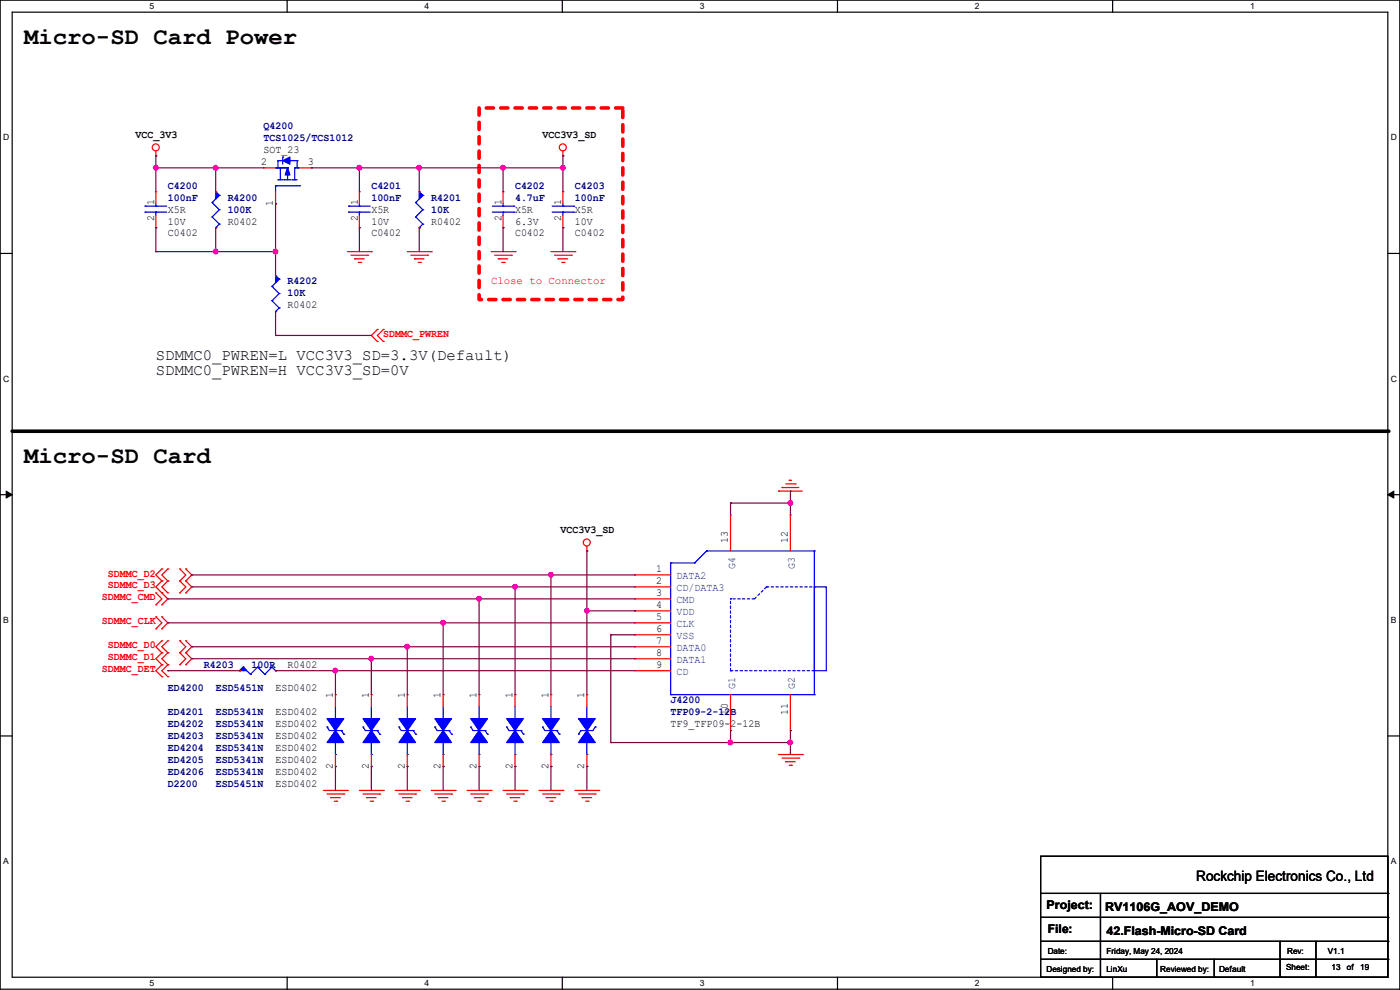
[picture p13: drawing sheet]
<svg xmlns="http://www.w3.org/2000/svg" width="297mm" height="210mm" viewBox="0 0 297 210" stroke-linecap="round" stroke-linejoin="round" font-family="sans-serif">
<defs><g id="words">
<g font-size="5.1">
<text x="5.1" y="9.4">Micro-SD Card Power</text>
<text x="5.1" y="98.3">Micro-SD Card</text>
</g>
<g font-size="3.3">
<text x="33.1" y="76.3">SDMMC0_PWREN=L VCC3V3_SD=3.3V(Default)</text>
<text x="33.1" y="79.6">SDMMC0_PWREN=H VCC3V3_SD=0V</text>
</g>
<text font-size="3" x="253.8" y="186.9">Rockchip Electronics Co., Ltd</text>
<g font-size="2.5">
<text x="222" y="192.9">Project:</text>
<text x="222.3" y="198">File:</text>
<text x="234.5" y="193.2">RV1106G_AOV_DEMO</text>
<text x="234.7" y="198.2">42.Flash-Micro-SD Card</text>
</g>
<g font-size="2.3">
<text x="28.7" y="29.3">VCC_3V3</text>
<text x="115.1" y="29.3">VCC3V3_SD</text>
<text x="55.4" y="35.1">2</text>
<text x="55.9" y="32.4">SOT_23</text>
<text x="65.3" y="35.1">3</text>
<text x="32.7" y="46.8" transform="rotate(-90 32.7 46.8)">2</text>
<text x="32.7" y="43.5" transform="rotate(-90 32.7 43.5)">1</text>
<text x="35.6" y="45.1">X5R</text>
<text x="35.6" y="47.6">10V</text>
<text x="48.3" y="47.6">R0402</text>
<text x="57.9" y="43.7" transform="rotate(-90 57.9 43.7)">1</text>
<text x="75.9" y="46.8" transform="rotate(-90 75.9 46.8)">2</text>
<text x="75.9" y="43.5" transform="rotate(-90 75.9 43.5)">1</text>
<text x="78.8" y="45.1">X5R</text>
<text x="78.8" y="47.6">10V</text>
<text x="91.5" y="47.6">R0402</text>
<text x="106.4" y="46.8" transform="rotate(-90 106.4 46.8)">2</text>
<text x="106.4" y="43.5" transform="rotate(-90 106.4 43.5)">1</text>
<text x="109.3" y="45.1">X5R</text>
<text x="109.3" y="47.6">6.3V</text>
<text x="119.1" y="46.8" transform="rotate(-90 119.1 46.8)">2</text>
<text x="119.1" y="43.5" transform="rotate(-90 119.1 43.5)">1</text>
<text x="122" y="45.1">X5R</text>
<text x="122" y="47.6">10V</text>
<text x="35.6" y="50.2">C0402</text>
<text x="78.8" y="50.2">C0402</text>
<text x="109.3" y="50.2">C0402</text>
<text x="122" y="50.2">C0402</text>
<text x="61" y="65.4">R0402</text>
<text x="118.9" y="113.2">VCC3V3_SD</text>
<text x="154.4" y="115.1" transform="rotate(-90 154.4 115.1)">13</text>
<text x="167.1" y="115.1" transform="rotate(-90 167.1 115.1)">12</text>
<text x="139.2" y="124">2</text>
<text x="139.2" y="121.4">1</text>
<text x="139.2" y="126.5">3</text>
<text x="139.2" y="129">4</text>
<text x="139.2" y="131.6">5</text>
<text x="139.2" y="134.1">6</text>
<text x="139.2" y="136.7">7</text>
<text x="61" y="141.6">R0402</text>
<text x="139.2" y="139.2">8</text>
<text x="139.2" y="141.7">9</text>
<text x="58.5" y="146.7">ESD0402</text>
<text x="70.6" y="148.1" transform="rotate(-90 70.6 148.1)">1</text>
<text x="78.2" y="148.1" transform="rotate(-90 78.2 148.1)">1</text>
<text x="85.9" y="148.1" transform="rotate(-90 85.9 148.1)">1</text>
<text x="93.5" y="148.1" transform="rotate(-90 93.5 148.1)">1</text>
<text x="101.1" y="148.1" transform="rotate(-90 101.1 148.1)">1</text>
<text x="108.7" y="148.1" transform="rotate(-90 108.7 148.1)">1</text>
<text x="116.3" y="148.1" transform="rotate(-90 116.3 148.1)">1</text>
<text x="124" y="148.1" transform="rotate(-90 124 148.1)">1</text>
<text x="58.5" y="154.3">ESD0402</text>
<text x="58.5" y="151.8">ESD0402</text>
<text x="142.3" y="154.3">TF9_TFP09-2-12B</text>
<text x="154.4" y="151.7" transform="rotate(-90 154.4 151.7)">10</text>
<text x="167.1" y="151.7" transform="rotate(-90 167.1 151.7)">11</text>
<text x="58.5" y="159.4">ESD0402</text>
<text x="58.5" y="161.9">ESD0402</text>
<text x="58.5" y="156.8">ESD0402</text>
<text x="58.5" y="167">ESD0402</text>
<text x="58.5" y="164.5">ESD0402</text>
<text x="70.6" y="163.1" transform="rotate(-90 70.6 163.1)">2</text>
<text x="78.2" y="163.1" transform="rotate(-90 78.2 163.1)">2</text>
<text x="85.9" y="163.1" transform="rotate(-90 85.9 163.1)">2</text>
<text x="93.5" y="163.1" transform="rotate(-90 93.5 163.1)">2</text>
<text x="101.1" y="163.1" transform="rotate(-90 101.1 163.1)">2</text>
<text x="108.7" y="163.1" transform="rotate(-90 108.7 163.1)">2</text>
<text x="116.3" y="163.1" transform="rotate(-90 116.3 163.1)">2</text>
<text x="124" y="163.1" transform="rotate(-90 124 163.1)">2</text>
</g>
<g font-size="2.3" fill="#000080">
<text x="55.9" y="27.3">Q4200</text>
<text x="55.9" y="29.8">TCS1025/TCS1012</text>
<text x="35.6" y="40">C4200</text>
<text x="78.8" y="40">C4201</text>
<text x="109.3" y="40">C4202</text>
<text x="122" y="40">C4203</text>
<text x="35.6" y="42.5">100nF</text>
<text x="48.3" y="42.5">R4200</text>
<text x="48.3" y="45.1">100K</text>
<text x="78.8" y="42.5">100nF</text>
<text x="91.5" y="42.5">R4201</text>
<text x="91.5" y="45.1">10K</text>
<text x="109.3" y="42.5">4.7uF</text>
<text x="122" y="42.5">100nF</text>
<text x="61" y="60.3">R4202</text>
<text x="61" y="62.9">10K</text>
<text x="43.2" y="141.6">R4203</text>
<text x="53.4" y="141.6">100R</text>
<text x="35.6" y="146.7">ED4200</text>
<text x="45.8" y="146.7">ESD5451N</text>
<text x="142.3" y="149.2">J4200</text>
<text x="35.6" y="154.3">ED4202</text>
<text x="35.6" y="151.8">ED4201</text>
<text x="45.8" y="154.3">ESD5341N</text>
<text x="45.8" y="151.8">ESD5341N</text>
<text x="142.3" y="151.8">TFP09-2-12B</text>
<text x="35.6" y="159.4">ED4204</text>
<text x="35.6" y="161.9">ED4205</text>
<text x="35.6" y="156.8">ED4203</text>
<text x="45.8" y="159.4">ESD5341N</text>
<text x="45.8" y="161.9">ESD5341N</text>
<text x="45.8" y="156.8">ESD5341N</text>
<text x="35.6" y="167">D2200</text>
<text x="35.6" y="164.5">ED4206</text>
<text x="45.8" y="167">ESD5451N</text>
<text x="45.8" y="164.5">ESD5341N</text>
</g>
<g font-size="2.3" fill="#f00">
<text x="104.2" y="60.3">Close to Connector</text>
<text x="81.3" y="71.5">SDMMC_PWREN</text>
<text x="22.9" y="122.3">SDMMC_D2</text>
<text x="22.9" y="124.8">SDMMC_D3</text>
<text x="21.6" y="127.4">SDMMC_CMD</text>
<text x="21.6" y="132.5">SDMMC_CLK</text>
<text x="22.9" y="137.5">SDMMC_D0</text>
<text x="21.6" y="142.6">SDMMC_DET</text>
<text x="22.9" y="140.1">SDMMC_D1</text>
</g>
<g font-size="2.3" fill="#004080">
<text x="143.6" y="125.4">CD/DATA3</text>
<text x="143.6" y="122.9">DATA2</text>
<text x="156" y="120.7" transform="rotate(-90 156 120.7)">G4</text>
<text x="168.7" y="120.7" transform="rotate(-90 168.7 120.7)">G3</text>
<text x="143.6" y="128">CMD</text>
<text x="143.6" y="130.5">VDD</text>
<text x="143.6" y="133.1">CLK</text>
<text x="143.6" y="135.6">VSS</text>
<text x="143.6" y="138.1">DATA0</text>
<text x="143.6" y="140.7">DATA1</text>
<text x="143.6" y="143.2">CD</text>
<text x="156" y="146.1" transform="rotate(-90 156 146.1)">G1</text>
<text x="168.7" y="146.1" transform="rotate(-90 168.7 146.1)">G2</text>
</g>
<g font-size="1.8">
<text x="31.7" y="1.9">5</text>
<text x="90.1" y="1.9">4</text>
<text x="148.5" y="1.9">3</text>
<text x="206.8" y="1.9">2</text>
<text x="265.2" y="1.9">1</text>
<text x=".7" y="29.8">D</text>
<text x="295.1" y="29.8">D</text>
<text x=".7" y="80.9">C</text>
<text x="295.1" y="80.9">C</text>
<text x=".7" y="132.1">B</text>
<text x="295.1" y="132.1">B</text>
<text x=".7" y="183.3">A</text>
<text x="295.1" y="183.3">A</text>
<text x="222.3" y="202.3">Date:</text>
<text x="234.7" y="202.3">Friday, May 24, 2024</text>
<text x="273.1" y="202.3">Rev:</text>
<text x="281.7" y="202.3">V1.1</text>
<text x="31.7" y="209.2">5</text>
<text x="90.1" y="209.2">4</text>
<text x="148.5" y="209.2">3</text>
<text x="206.8" y="209.2">2</text>
<text x="222" y="206.1">Designed by:</text>
<text x="234.7" y="206.1">LinXu</text>
<text x="246.2" y="206.1">Reviewed by:</text>
<text x="258.6" y="206.1">Default</text>
<text x="265.2" y="209.2">1</text>
<text x="272.8" y="205.9">Sheet:</text>
<text x="282.5" y="205.9">13</text>
<text x="285.7" y="205.9">of</text>
<text x="288.6" y="205.9">19</text>
</g>
</g></defs>
<path d="M0 0h297v209.8h-297zM2.6 2.6h291.8v204.7h-291.8z" fill="none" stroke="#000" stroke-width=".25"/>
<g fill="#fff">
<path d="M31.7 .3h1v2h-1z"/>
<path d="M31.7 207.6h1v1.9h-1z"/>
</g>
<path d="M60.9 0v2.6M60.9 207.3v2.5" fill="none" stroke="#000" stroke-width=".25"/>
<g fill="#fff">
<path d="M90.1 .3h1v2h-1z"/>
<path d="M90.1 207.6h1v1.9h-1z"/>
</g>
<path d="M119.3 0v2.6M119.3 207.3v2.5" fill="none" stroke="#000" stroke-width=".25"/>
<g fill="#fff">
<path d="M148.5 .3h.9v2h-.9z"/>
<path d="M148.5 207.6h.9v1.9h-.9z"/>
</g>
<path d="M177.7 0v2.6M177.7 207.3v2.5" fill="none" stroke="#000" stroke-width=".25"/>
<g fill="#fff">
<path d="M206.8 .3h1v2h-1z"/>
<path d="M206.8 207.6h1v1.9h-1z"/>
</g>
<path d="M236.1 0v2.6M236.1 207.3v2.5" fill="none" stroke="#000" stroke-width=".25"/>
<g fill="#fff">
<path d="M265.2 .3h1v2h-1z"/>
<path d="M265.2 207.6h1v1.9h-1z"/>
<path d="M.7 28.2h1.2v1.9h-1.2z"/>
<path d="M295.1 28.2h1.2v1.9h-1.2z"/>
<path d="M.7 79.3h1.2v2h-1.2z"/>
<path d="M295.1 79.3h1.2v2h-1.2z"/>
</g>
<path d="M0 53.8h2.6M294.4 53.8h2.6" fill="none" stroke="#000" stroke-width=".25"/>
<g fill="#fff">
<path d="M.7 130.5h1.2v2h-1.2z"/>
<path d="M295.1 130.5h1.1v2h-1.1z"/>
</g>
<path d="M0 104.9h2.6M294.4 104.9h2.6" fill="none" stroke="#000" stroke-width=".25"/>
<path d="M1.3 104.2l1.3 .7-1.3 .8zM294.4 104.9l1.3-.7v1.5z" fill="#000" stroke="#000" stroke-width=".21"/>
<g fill="#fff">
<path d="M.7 181.7h1.2v2h-1.2z"/>
<path d="M295.1 181.7h1.1v2h-1.1z"/>
</g>
<g fill="none" stroke="#000" stroke-width=".25">
<path d="M0 156.1h2.6M294.4 156.1h2.6M220.8 181.7h73.6v25.6h-73.6zM220.8 189.5h73.6M220.8 194.6h73.6M220.8 199.7h73.6M233.5 189.5v17.8M271.6 199.7v7.6M279.2 199.7v7.6M294.4 189.5h.1M294.4 194.6h.1M294.4 199.7h.1"/>
<path d="M220.8 203.5h73.6M233.5 207.3h.1M245.4 207.3h.1M245.4 203.5v3.8M257.6 207.3h.1M257.6 203.5v3.8M271.6 207.3h.1M279.2 207.3h.1M294.4 203.5h.1"/>
</g>
<path d="M2.6 91.5h291.8" fill="none" stroke="#000" stroke-width=".76"/>
<circle cx="294.4" cy="91.5" r=".38" fill="#000"/>
<path d="M101.6 22.9h30.5v40.6h-30.5z" fill="none" stroke="#f00" stroke-width=".76" stroke-dasharray="1.5 1.5"/>
<g fill="none" stroke="#f00" stroke-width=".25">
<path d="M33.1 33.1h.1M33.1 32v1.1M55.9 35.6h.1M55.9 35.6h2.6M63.5 35.6h2.6M66.1 35.6h.1M119.4 33.1h.1M119.4 32v1.1M33.1 40.7h.1M33.1 48.3h.1M33.1 40.7v2.5M33.1 45.8v2.5"/>
<path d="M45.8 40.7h.1M45.8 48.3h.1M58.5 43.2h.1M58.5 58.5h.1M58.5 40.7v2.5M73.7 53.4h5.1M74.5 54.1h3.5M75.2 54.9h.1M75.2 54.9h2.1M76 55.7h.5M76.2 40.7h.1M76.2 48.3h.1"/>
<path d="M76.2 40.7v2.5M76.2 45.8v2.5M76.5 55.7h.1M78 54.1h.1M78.8 53.4h.1M86.4 53.4h5.1M87.2 54.1h3.5M87.9 54.9h.1M87.9 54.9h2.1M88.7 55.7h.5M88.9 40.7h.1M88.9 48.3h.1"/>
<path d="M89.2 55.7h.1M90.7 54.1h.1M91.5 53.4h.1M104.2 53.4h5.1M104.9 54.1h3.6M105.7 54.9h.1M105.7 54.9h2M106.5 55.7h.5M106.7 40.7h.1M106.7 48.3h.1M106.7 40.7v2.5M106.7 45.8v2.5"/>
<path d="M107 55.7h.1M108.5 54.1h.1M109.3 53.4h.1M116.9 53.4h5.1M117.6 54.1h3.6M118.4 54.9h.1M118.4 54.9h2M119.2 55.7h.5M119.4 40.7h.1M119.4 48.3h.1M119.4 40.7v2.5M119.4 45.8v2.5"/>
<path d="M119.7 55.7h.1M121.2 54.1h.1M122 53.4h.1M58.5 66.1h.1M80.1 72.4h.1M80.1 69.9h.1M80.1 69.9l-1.3 1.3 1.3 1.2M81.3 69.9h.1M81.3 72.4h.1M81.3 69.9l-1.2 1.3 1.2 1.2M124.5 116.9h.1M124.5 115.9v1"/>
<path d="M155 109.3h.1M155 109.3v7.6M165.1 104.2h.1M165.1 104.2h5.1M165.9 103.4h.1M165.9 103.4h3.6M166.7 102.7h2M167.4 101.9h.1M167.4 101.9h.5M167.7 109.3h.1M167.7 109.3v7.6M168.7 102.7h.1"/>
<path d="M33.1 125.8h.1M33.1 128.3h.1M33.1 130.9h.1M33.1 133.4h.1M33.1 125.8l1.2 1.2-1.2 1.3M33.1 130.9l1.2 1.2-1.2 1.3M34.3 120.7h.1M34.3 123.2h.1M34.3 125.8h.1M34.3 135.9h.1M34.3 138.5h.1M34.3 128.3h.1"/>
<path d="M34.3 133.4h.1M34.3 130.9h.1M34.3 123.2l-1.2 1.3 2.5 2.5-1.3 1.3M34.3 120.7l-1.2 1.3 1.2 1.2M34.3 130.9l1.3 1.2-1.3 1.3M34.3 135.9l-1.2 1.3 1.2 1.3M34.3 138.5l-1.2 1.2 1.2 1.3M35.6 120.7h.1M35.6 123.2h.1M35.6 125.8h.1M35.6 135.9h.1M35.6 138.5h.1"/>
<path d="M35.6 120.7l-1.3 1.3 1.3 1.2M35.6 123.2l-1.3 1.3 1.3 1.3M35.6 135.9l-1.3 1.3 1.3 1.3M35.6 138.5l-1.3 1.2 1.3 1.3M38.1 120.7h.1M38.1 123.2h.1M38.1 125.8h.1M38.1 135.9h.1M38.1 138.5h.1M38.1 120.7l1.3 1.3-1.3 1.2M38.1 123.2l1.3 1.3-1.3 1.3M38.1 135.9l1.3 1.3-1.3 1.3"/>
<path d="M38.1 138.5l1.3 1.2-1.3 1.3M39.4 123.2h.1M39.4 120.7h.1M39.4 125.8h.1M39.4 138.5h.1M39.4 135.9h.1M39.4 120.7l1.3 1.3-1.3 1.2M39.4 123.2l1.3 1.3-1.3 1.3M39.4 135.9l1.3 1.3-1.3 1.3M39.4 138.5l1.3 1.2-1.3 1.3M134.7 124.5h.1M134.7 127h.1"/>
<path d="M134.7 129.6h.1M134.7 132.1h.1M134.7 134.7h.1M134.7 137.2h.1M134.7 139.7h.1M134.7 122h.1M134.7 124.5h7.6M134.7 127h7.6M134.7 129.6h7.6M134.7 132.1h7.6M134.7 134.7h7.6M134.7 137.2h7.6"/>
<path d="M134.7 139.7h7.6M134.7 122h7.6M34.3 141h.1M34.3 143.6h.1M34.3 141l-1.2 1.3 1.2 1.3M35.6 141h.1M35.6 143.6h.1M35.6 141l-1.3 1.3 1.3 1.3M38.1 141h.1M39.4 141h.1M50.8 142.3h.1M58.5 142.3h.1"/>
<path d="M71.2 147.4h.1M71.2 147.4v2.5M78.8 147.4h.1M78.8 147.4v2.5M86.4 147.4h.1M86.4 147.4v2.5M94 147.4h.1M94 147.4v2.5M101.6 147.4h.1M101.6 147.4v2.5M109.3 147.4h.1M109.3 147.4v2.5"/>
<path d="M116.9 147.4h.1M116.9 147.4v2.5M124.5 147.4h.1M124.5 147.4v2.5M134.7 142.3h.1M134.7 142.3h7.6M155 155h.1M155 147.4v7.6M167.7 155h.1M167.7 147.4v7.6M68.6 167.7h5.1M69.4 168.4h3.5"/>
<path d="M70.1 169.2h.1M70.1 169.2h2.1M70.9 170h.5M71.2 162.6h.1M71.2 160.1v2.5M71.4 170h.1M72.9 168.4h.1M73.7 167.7h.1M76.2 167.7h5.1M77 168.4h3.6M77.8 169.2h.1M77.8 169.2h2"/>
<path d="M78.5 170h.5M78.8 162.6h.1M78.8 160.1v2.5M79 170h.1M80.6 168.4h.1M81.3 167.7h.1M83.9 167.7h5M84.6 168.4h3.6M85.4 169.2h.1M85.4 169.2h2M86.1 170h.6M86.4 162.6h.1"/>
<path d="M86.4 160.1v2.5M86.7 170h.1M88.2 168.4h.1M88.9 167.7h.1M91.5 167.7h5.1M92.2 168.4h3.6M93 169.2h.1M93 169.2h2M93.8 170h.5M94 162.6h.1M94 160.1v2.5M94.3 170h.1"/>
<path d="M95.8 168.4h.1M96.6 167.7h.1M99.1 167.7h5.1M99.9 168.4h3.5M100.6 169.2h.1M100.6 169.2h2.1M101.4 170h.5M101.6 162.6h.1M101.6 160.1v2.5M101.9 170h.1M103.4 168.4h.1M104.2 167.7h.1"/>
<path d="M106.7 167.7h5.1M107.5 168.4h3.5M108.2 169.2h.1M108.2 169.2h2.1M109 170h.5M109.3 162.6h.1M109.3 160.1v2.5M109.5 170h.1M111 168.4h.1M111.8 167.7h.1M114.3 167.7h5.1M115.1 168.4h3.6"/>
<path d="M115.9 169.2h.1M115.9 169.2h2M116.6 170h.5M116.9 162.6h.1M116.9 160.1v2.5M117.1 170h.1M118.7 168.4h.1M119.4 167.7h.1M122 167.7h5M122.7 168.4h3.6M123.5 169.2h.1M123.5 169.2h2"/>
<path d="M124.2 170h.6M124.5 162.6h.1M124.5 160.1v2.5M124.8 170h.1M126.3 168.4h.1M127 167.7h.1M165.1 160.1h5.1M165.9 160.8h3.6M166.7 161.6h.1M166.7 161.6h2M167.4 162.3h.5M167.9 162.3h.1"/>
<path d="M169.5 160.8h.1M170.2 160.1h.1"/>
<circle cx="33" cy="31.3" r=".74"/>
<circle cx="119.4" cy="31.3" r=".74"/>
<circle cx="124.5" cy="115.1" r=".74"/>
</g>
<g fill="none" stroke="#00f" stroke-width=".25">
<path d="M58.5 35.6h.1M58.5 39.4h.1M58.5 35.6h2.5M58.5 39.4v1.3M58.5 39.4h5M59 34.1h.1M59 35.6h.1M59 38.1h.1M59 38.1h1M59 34.1h1M59 34.1v1.5M59.5 35.6h.1"/>
<path d="M59.5 35.6v2.5M60 33.3h.1M60 33.3v1.5M60.2 38.1h.1M60.2 38.1h1.6M61 35.6h.1M61 35.6v2.5M61.5 34.1h.1M61.5 34.1h1.5M62 38.1h.1M62 38.1h1M62.5 38.1h.1"/>
<path d="M62.5 35.6h.1M62.5 35.6h1M62.5 35.6v2.5M63 35.6h.1M63 34.1h.1M63 34.1v1.5M63.5 39.4h.1M30.8 45h.1M30.8 43.7h.1M30.8 45h4.5M30.8 43.7h4.5M33.1 43.7h.1"/>
<path d="M33.1 45h.1M33.1 43.2v.5M33.1 45v.8M45 43h.1M45 46h.1M45 43l1.5 1.5M45 46l1.5 1.5M45.8 48.3h.1M45.8 40.7l.7 .7M46.5 41.4h.1M46.5 44.5h.1M46.5 47.5h.1"/>
<path d="M46.5 41.4l-1.5 1.6M46.5 44.5l-1.5 1.5M46.5 47.5l-.7 .8M58.5 58.5l.7 .7M59.2 59.2h.1M59.2 59.2l-1.5 1.5M74 45h.1M74 43.7h.1M74 45h4.5M74 43.7h4.5M76.2 43.7h.1M76.2 45h.1"/>
<path d="M76.2 43.2v.5M76.2 45v.8M88.2 43h.1M88.2 46h.1M88.2 43l1.5 1.5M88.2 46l1.5 1.5M88.9 48.3h.1M88.9 40.7l.8 .7M89.7 41.4h.1M89.7 44.5h.1M89.7 47.5h.1M89.7 41.4l-1.5 1.6"/>
<path d="M89.7 44.5l-1.5 1.5M89.7 47.5l-.8 .8M104.4 45h4.6M104.4 43.7h4.6M106.7 43.7h.1M106.7 45h.1M106.7 43.2v.5M106.7 45v.8M109 45h.1M109 43.7h.1M117.1 45h4.6M117.1 43.7h4.6"/>
<path d="M119.4 43.7h.1M119.4 45h.1M119.4 43.2v.5M119.4 45v.8M121.7 45h.1M121.7 43.7h.1M57.7 60.7h.1M57.7 63.8h.1M57.7 60.7l1.5 1.6M57.7 63.8l1.5 1.5M58.5 66.1h.1M59.2 62.3h.1"/>
<path d="M59.2 65.3h.1M59.2 62.3l-1.5 1.5M59.2 65.3l-.7 .8M142.3 119.4h.1M142.3 119.4v28M142.3 119.4h5.1M147.4 119.4h.1M149.9 116.9h.1M149.9 116.9h22.9M149.9 116.9l-2.5 2.5M172.8 116.9h.1M172.8 116.9v30.5"/>
<path d="M172.8 124.5h2.5v17.8h-2.5zM51.6 141.5h.1M51.6 141.5l-.8 .8M51.6 141.5l1.5 1.5M53.1 143h.1M54.7 141.5h.1M54.7 141.5l-1.6 1.5M54.7 141.5l1.5 1.5M56.2 143h.1M57.7 141.5h.1M57.7 141.5l-1.5 1.5M57.7 141.5l.8 .8"/>
<path d="M58.5 142.3h.1M69.4 154.2h.1M69.4 154.2l.5 .8h2.5M71.2 152.4h.1M71.2 149.9v2.5M71.2 157.5v2.6M72.4 155h.1M72.4 155l.5 .7M72.9 155.7h.1M77 154.2h.1M77 154.2l.5 .8h2.6M78.8 152.4h.1"/>
<path d="M78.8 149.9v2.5M78.8 157.5v2.6M80.1 155h.1M80.1 155l.5 .7M80.6 155.7h.1M84.6 154.2h.1M84.6 154.2l.5 .8h2.6M86.4 152.4h.1M86.4 149.9v2.5M86.4 157.5v2.6M87.7 155h.1M87.7 155l.5 .7"/>
<path d="M88.2 155.7h.1M92.2 154.2h.1M92.2 154.2l.6 .8h2.5M94 152.4h.1M94 149.9v2.5M94 157.5v2.6M95.3 155h.1M95.3 155l.5 .7M95.8 155.7h.1M99.9 154.2h.1M99.9 154.2l.5 .8h2.5M101.6 152.4h.1"/>
<path d="M101.6 149.9v2.5M101.6 157.5v2.6M102.9 155h.1M102.9 155l.5 .7M103.4 155.7h.1M107.5 154.2h.1M107.5 154.2l.5 .8h2.5M109.3 152.4h.1M109.3 149.9v2.5M109.3 157.5v2.6M110.5 155h.1M110.5 155l.5 .7"/>
<path d="M111 155.7h.1M115.1 154.2h.1M115.1 154.2l.5 .8h2.6M116.9 152.4h.1M116.9 149.9v2.5M116.9 157.5v2.6M118.2 155h.1M118.2 155l.5 .7M118.7 155.7h.1M122.7 155.7h.1M123.2 155h.1M123.2 155l-.5 .7"/>
<path d="M124.5 152.4h.1M124.5 149.9v2.5M124.5 157.5v2.6M126.3 154.2h.1M126.3 154.2l-.5 .8h-2.6M142.3 147.4h.1M142.3 147.4h30.5M172.8 147.4h.1M71.2 160.1h.1M78.8 160.1h.1M86.4 160.1h.1M94 160.1h.1"/>
<path d="M101.6 160.1h.1M109.3 160.1h.1M116.9 160.1h.1M124.5 160.1h.1"/>
</g>
<g fill="#00f" stroke="#00f" stroke-width=".25">
<path d="M61 35.6l.5 1.5h-1z"/>
<path d="M60 34.1l1.5-.8v1.5z"/>
<path d="M51.6 141.5l.8 .8h-1.6z"/>
<path d="M45.8 40.7l.7 .7-.7 .8z"/>
<path d="M88.9 40.7l.8 .7-.8 .8z"/>
<path d="M58.5 58.5l.7 .7-.7 .8z"/>
<path d="M84.6 152.4h3.6l-1.8 2.6z" fill-rule="evenodd"/>
<path d="M86.4 155l1.8 2.5h-3.6z" fill-rule="evenodd"/>
<path d="M69.4 152.4h3.5l-1.7 2.6z" fill-rule="evenodd"/>
<path d="M71.2 155l1.7 2.5h-3.5z" fill-rule="evenodd"/>
<path d="M99.9 152.4h3.5l-1.8 2.6z" fill-rule="evenodd"/>
<path d="M101.6 155l1.8 2.5h-3.5z" fill-rule="evenodd"/>
<path d="M122.7 152.4h3.6l-1.8 2.6z" fill-rule="evenodd"/>
<path d="M124.5 155l1.8 2.5h-3.6z" fill-rule="evenodd"/>
<path d="M107.5 152.4h3.5l-1.7 2.6z" fill-rule="evenodd"/>
<path d="M109.3 155l1.7 2.5h-3.5z" fill-rule="evenodd"/>
<path d="M92.2 152.4h3.6l-1.8 2.6z" fill-rule="evenodd"/>
<path d="M94 155l1.8 2.5h-3.6z" fill-rule="evenodd"/>
<path d="M115.1 152.4h3.6l-1.8 2.6z" fill-rule="evenodd"/>
<path d="M116.9 155l1.8 2.5h-3.6z" fill-rule="evenodd"/>
<path d="M77 152.4h3.6l-1.8 2.6z" fill-rule="evenodd"/>
<path d="M78.8 155l1.8 2.5h-3.6z" fill-rule="evenodd"/>
</g>
<path d="M155 127h.1M160.1 127l2.5-2.5M160.1 127h-5.1M162.6 124.5h.1M162.6 124.5h10.2M172.8 124.5h.1M155 142.3h.1M155 142.3v-15.3M172.8 142.3h-17.8" fill="none" stroke="#00f" stroke-width=".25" stroke-dasharray=".5 .5"/>
<g fill="none" stroke="#800040" stroke-width=".25">
<path d="M33.1 33.1h.1M33.1 35.6h.1M33.1 33.1v7.6M33.1 35.6h22.8M45.8 35.6h.1M45.8 35.6v5.1M66.1 35.6h.1M66.1 35.6h53.3M76.2 35.6h.1M76.2 35.6v5.1M88.9 35.6h.1M88.9 35.6v5.1"/>
<path d="M106.7 35.6h.1M106.7 35.6v5.1M119.4 33.1h.1M119.4 35.6h.1M119.4 33.1v7.6M33.1 48.3h.1M33.1 53.4h.1M33.1 48.3v5.1M33.1 53.4h25.4M45.8 48.3h.1M45.8 53.4h.1M45.8 48.3v5.1"/>
<path d="M58.5 43.2h.1M58.5 53.4h.1M58.5 43.2v15.3M76.2 48.3h.1M76.2 48.3v5.1M88.9 48.3h.1M88.9 48.3v5.1M106.7 48.3h.1M106.7 48.3v5.1M119.4 48.3h.1M119.4 48.3v5.1M58.5 66.1h.1"/>
<path d="M58.5 71.2h.1M58.5 66.1v5.1M58.5 71.2h20.3M124.5 116.9h.1M124.5 116.9v30.5M155 106.7h.1M155 106.7v2.6M155 106.7h12.7M167.7 104.2h.1M167.7 106.7h.1M167.7 104.2v5.1M35.6 127h.1"/>
<path d="M35.6 132.1h.1M35.6 127h99.1M35.6 132.1h99.1M40.7 122h.1M40.7 124.5h.1M40.7 137.2h.1M40.7 139.7h.1M40.7 122h94M40.7 124.5h94M40.7 137.2h94M40.7 139.7h94M78.8 139.7h.1"/>
<path d="M78.8 139.7v7.7M86.4 137.2h.1M86.4 137.2v10.2M94 132.1h.1M94 132.1v15.3M101.6 127h.1M101.6 127v20.4M109.3 124.5h.1M109.3 124.5v22.9M116.9 122h.1M116.9 122v25.4M124.5 129.6h.1"/>
<path d="M124.5 129.6h10.2M129.6 134.7h.1M129.6 134.7h5.1M129.6 134.7v22.8M134.7 129.6h.1M35.6 142.3h.1M35.6 142.3h15.2M58.5 142.3h.1M58.5 142.3h76.2M71.2 142.3h.1M71.2 142.3v5.1M129.6 157.5h.1"/>
<path d="M129.6 157.5h38.1M155 155h.1M155 157.5h.1M155 155v2.5M167.7 155h.1M167.7 157.5h.1M167.7 155v5.1M71.2 162.6h.1M71.2 162.6v5.1M78.8 162.6h.1M78.8 162.6v5.1M86.4 162.6h.1"/>
<path d="M86.4 162.6v5.1M94 162.6h.1M94 162.6v5.1M101.6 162.6h.1M101.6 162.6v5.1M109.3 162.6h.1M109.3 162.6v5.1M116.9 162.6h.1M116.9 162.6v5.1M124.5 162.6h.1M124.5 162.6v5.1"/>
</g>
<g fill="#f0f" stroke="#f0f" stroke-width=".25">
<circle cx="167.7" cy="106.7" r=".49"/>
<circle cx="116.9" cy="121.9" r=".49"/>
<circle cx="109.2" cy="124.5" r=".49"/>
<circle cx="101.6" cy="127" r=".49"/>
<circle cx="124.5" cy="129.6" r=".49"/>
<circle cx="94" cy="132.1" r=".49"/>
<circle cx="86.4" cy="137.2" r=".49"/>
<circle cx="78.8" cy="139.7" r=".49"/>
<circle cx="71.1" cy="142.3" r=".49"/>
<circle cx="155" cy="157.5" r=".49"/>
<circle cx="167.7" cy="157.5" r=".49"/>
<circle cx="45.7" cy="35.6" r=".49"/>
<circle cx="33" cy="35.6" r=".49"/>
<circle cx="88.9" cy="35.6" r=".49"/>
<circle cx="76.2" cy="35.6" r=".49"/>
<circle cx="119.4" cy="35.6" r=".49"/>
<circle cx="106.7" cy="35.6" r=".49"/>
<circle cx="45.7" cy="53.4" r=".49"/>
<circle cx="58.4" cy="53.4" r=".49"/>
</g>
<use href="#words"/>
</svg>
